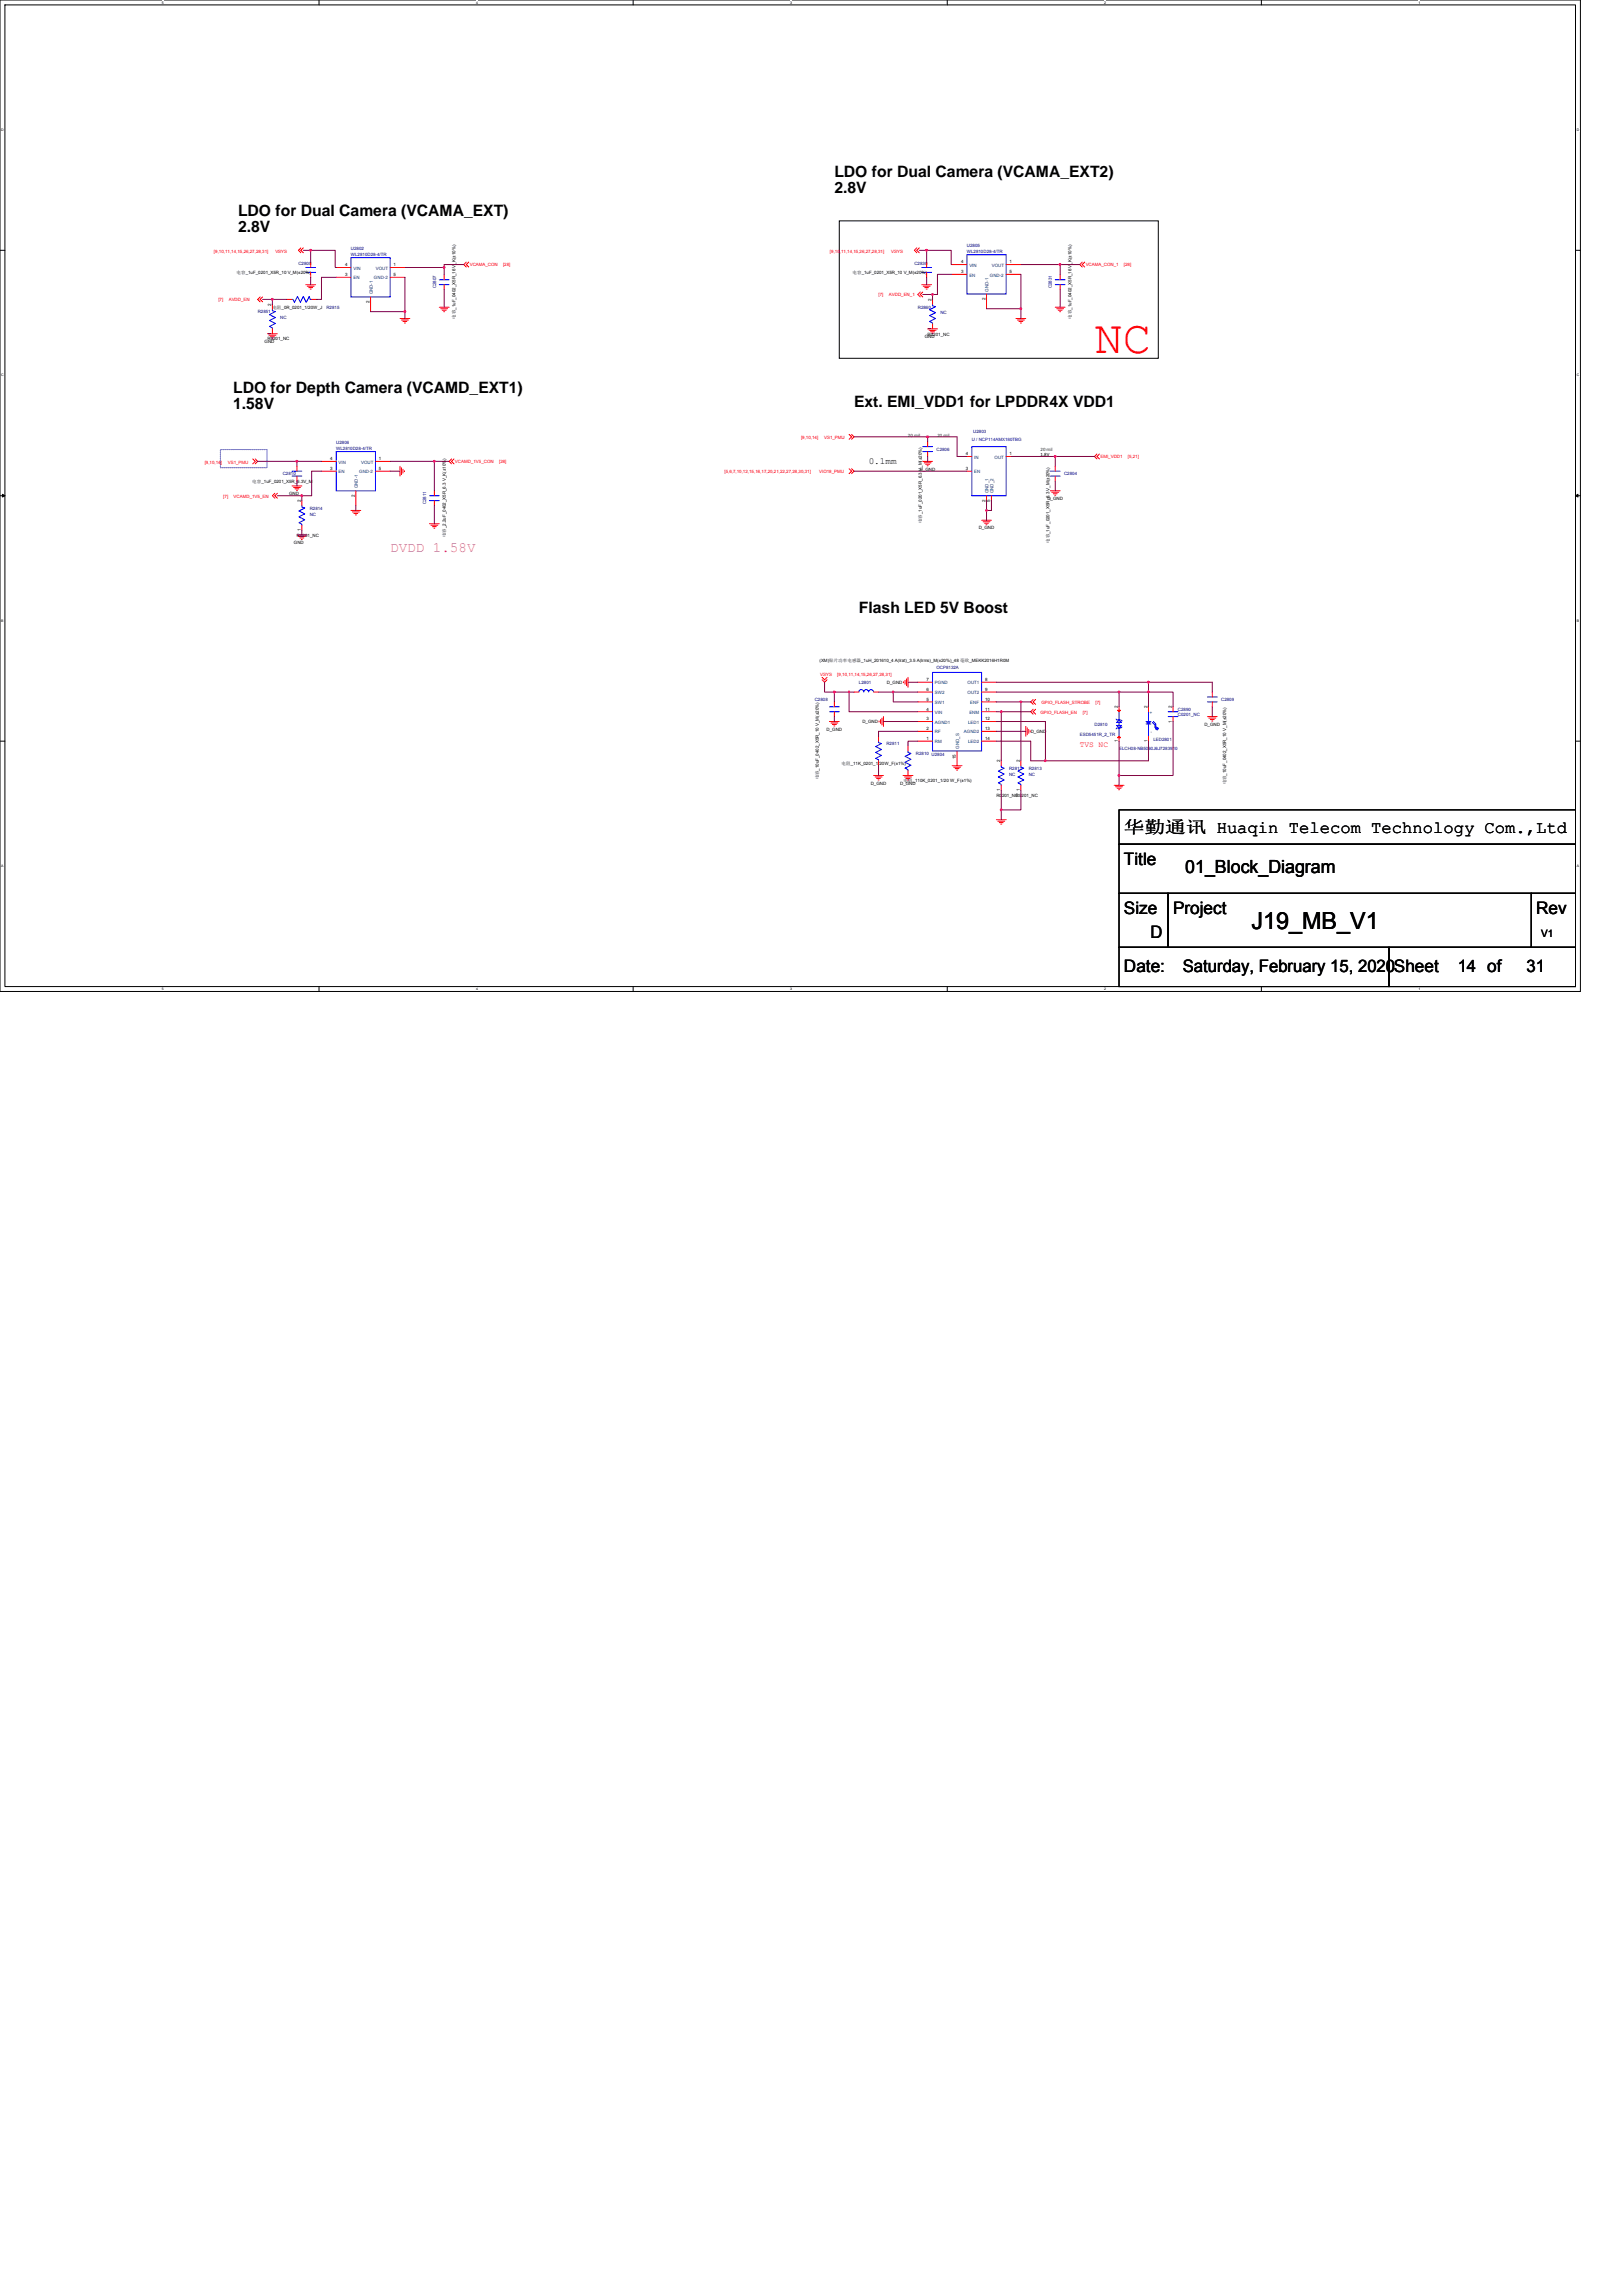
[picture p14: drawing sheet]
<svg xmlns="http://www.w3.org/2000/svg" width="210mm" height="297mm" viewBox="0 0 210 297" stroke-linecap="round" stroke-linejoin="round" font-family="sans-serif">
<defs><g id="words">
<text font-size="6.1" fill="#f00" x="141.6" y="45.7">NC</text>
<text font-size="3" x="161.9" y="120.2">J19_MB_V1</text>
<text font-size="2.3" x="153.4" y="112.9">01_Block_Diagram</text>
<g font-size="2.2">
<text x="145.4" y="107.8">华勤通讯 Huaqin Telecom Technology Com.,Ltd</text>
<text x="145.4" y="111.8">Title</text>
<text x="145.4" y="118.2">Size</text>
<text x="151.8" y="118.2">Project</text>
<text x="198.8" y="118.2">Rev</text>
<text x="145.4" y="125.8">Date:</text>
<text x="148.8" y="121.4">D</text>
<text x="153" y="125.8">Saturday, February 15, 2020Sheet</text>
<text x="188.6" y="125.8">14 of</text>
<text x="197.5" y="125.8">31</text>
</g>
<g font-size="2">
<text x="107.9" y="22.8">LDO for Dual Camera (VCAMA_EXT2)</text>
<text x="30.8" y="27.9">LDO for Dual Camera (VCAMA_EXT)</text>
<text x="107.9" y="24.9">2.8V</text>
<text x="30.8" y="30">2.8V</text>
<text x="30.2" y="50.8">LDO for Depth Camera (VCAMD_EXT1)</text>
<text x="30.2" y="52.9">1.58V</text>
<text x="110.5" y="52.7">Ext. EMI_VDD1 for LPDDR4X VDD1</text>
<text x="111.1" y="79.4">Flash LED 5V Boost</text>
</g>
<text font-size="1.8" fill="#f0f" x="50.5" y="71.4">DVDD 1.58V</text>
<text font-size="1.3" x="199.4" y="121.2">V1</text>
<text font-size="1.2" x="112.4" y="60">0.1mm</text>
<text font-size="1" fill="#f00" x="139.7" y="96.7">TVS NC</text>
<g font-size=".6" fill="#f00">
<text x="27.7" y="32.7">[9,10,11,14,15,26,27,28,31]</text>
<text x="35.6" y="32.7">VSYS</text>
<text x="60.8" y="34.5">VCAMA_CON</text>
<text x="65.1" y="34.5">[28]</text>
<text x="107.4" y="32.7">[9,10,11,14,15,26,27,28,31]</text>
<text x="115.3" y="32.7">VSYS</text>
<text x="140.5" y="34.5">VCAMA_CON_1</text>
<text x="145.4" y="34.5">[28]</text>
<text x="28.3" y="39">[7]</text>
<text x="29.6" y="39">AVDD_EN</text>
<text x="113.7" y="38.3">[7]</text>
<text x="115" y="38.3">AVDD_EN_1</text>
<text x="26.5" y="60">[9,10,14]</text>
<text x="29.5" y="60">VS1_PMU</text>
<text x="58.9" y="59.9">VCAMD_1V5_CON</text>
<text x="64.6" y="59.9">[28]</text>
<text x="103.6" y="56.8">[9,10,14]</text>
<text x="106.6" y="56.8">VS1_PMU</text>
<text x="142.4" y="59.3">EMI_VDD1</text>
<text x="145.9" y="59.3">[5,21]</text>
<text x="28.9" y="64.4">[7]</text>
<text x="30.2" y="64.4">VCAMD_1V5_EN</text>
<text x="93.7" y="61.3">[5,6,7,10,12,15,16,17,20,21,22,27,28,30,31]</text>
<text x="106" y="61.3">VIO18_PMU</text>
<text x="106.1" y="87.4">VSYS</text>
<text x="108.3" y="87.4">[9,10,11,14,15,26,27,28,31]</text>
<text x="134.6" y="92.4">GPIO_FLASH_EN</text>
<text x="134.7" y="91.1">GPIO_FLASH_STROBE</text>
<text x="140.1" y="92.4">[7]</text>
<text x="141.7" y="91.1">[7]</text>
</g>
<g font-size=".6">
<text x="30.6" y="35.5">电容_1uF_0201_X5R_10 V_M(±20%)</text>
<text x="44.6" y="35.7">3</text>
<text x="44.6" y="34.5">4</text>
<text x="50.9" y="34.5">1</text>
<text x="50.9" y="35.7">5</text>
<text x="110.3" y="35.5">电容_1uF_0201_X5R_10 V_M(±20%)</text>
<text x="124.3" y="35.3">3</text>
<text x="124.3" y="34.1">4</text>
<text x="130.6" y="34.1">1</text>
<text x="130.6" y="35.3">5</text>
<text x="35.1" y="39.6" transform="rotate(-90 35.1 39.6)">2</text>
<text x="35.2" y="39.9">电阻_0R_0201_1/20W_J</text>
<text x="47.8" y="39.2" transform="rotate(-90 47.8 39.2)">2</text>
<text x="58.9" y="41.2" transform="rotate(-90 58.9 41.2)">电容_1uF_0402_X5R_16 V_K(±10%)</text>
<text x="120.5" y="38.9" transform="rotate(-90 120.5 38.9)">2</text>
<text x="127.5" y="38.8" transform="rotate(-90 127.5 38.8)">2</text>
<text x="138.6" y="41.2" transform="rotate(-90 138.6 41.2)">电容_1uF_0402_X5R_16 V_K(±10%)</text>
<text x="34.2" y="44.4">GND</text>
<text x="34.6" y="44">R0201_NC</text>
<text x="35.1" y="43.3" transform="rotate(-90 35.1 43.3)">1</text>
<text x="119.6" y="43.7">GND</text>
<text x="120" y="43.4">R0201_NC</text>
<text x="120.5" y="42.7" transform="rotate(-90 120.5 42.7)">1</text>
<text x="42.7" y="59.5">4</text>
<text x="49" y="59.5">1</text>
<text x="125" y="58.9">4</text>
<text x="130.6" y="58.9">1</text>
<text x="134.6" y="59">1.8V</text>
<text x="32.6" y="62.5">电容_1uF_0201_X5R_6.3V_M</text>
<text x="37.4" y="64.1">GND</text>
<text x="38.9" y="65" transform="rotate(-90 38.9 65)">2</text>
<text x="42.7" y="60.8">3</text>
<text x="45.9" y="64.3" transform="rotate(-90 45.9 64.3)">2</text>
<text x="49" y="60.8">5</text>
<text x="119" y="60.9">D_GND</text>
<text x="125" y="60.8">3</text>
<text x="127.5" y="64.9" transform="rotate(-90 127.5 64.9)">2</text>
<text x="128.1" y="64.9" transform="rotate(-90 128.1 64.9)">5</text>
<text x="135.5" y="64.7">D_GND</text>
<text x="38" y="70.4">GND</text>
<text x="38.4" y="69.4">R0201_NC</text>
<text x="38.9" y="68.7" transform="rotate(-90 38.9 68.7)">1</text>
<text x="57.7" y="69.5" transform="rotate(-90 57.7 69.5)">电容_2.2uF_0402_X5R_6.3 V_K(±10%)</text>
<text x="119.3" y="67.7" transform="rotate(-90 119.3 67.7)">电容_1uF_0201_X5R_6.3 V_M(±20%)</text>
<text x="126.6" y="68.5">D_GND</text>
<text x="135.8" y="70.2" transform="rotate(-90 135.8 70.2)">电容_1uF_0201_X5R_6.3 V_M(±20%)</text>
<text x="106" y="85.6">(XM)贴片功率电感器_1uH_201610_4 A(lrat)_3.5 A(lrms)_M(±20%)_48 毫欧_MEKK2016H1R0M</text>
<text x="114.7" y="88.4">D_GND</text>
<text x="119.9" y="89.4">6</text>
<text x="119.9" y="88.1">7</text>
<text x="127.4" y="88.1">8</text>
<text x="127.4" y="89.4">9</text>
<text x="106.9" y="94.5">D_GND</text>
<text x="111.6" y="93.5">D_GND</text>
<text x="119.9" y="95.7">1</text>
<text x="119.9" y="94.5">2</text>
<text x="119.9" y="93.2">3</text>
<text x="119.9" y="90.7">5</text>
<text x="119.9" y="91.9">4</text>
<text x="127.4" y="94.5">13</text>
<text x="127.4" y="93.2">12</text>
<text x="127.4" y="95.7">14</text>
<text x="127.4" y="90.7">10</text>
<text x="127.4" y="91.9">11</text>
<text x="133.3" y="94.8">D_GND</text>
<text x="144.6" y="91.6" transform="rotate(-90 144.6 91.6)">2</text>
<text x="148.4" y="91.6" transform="rotate(-90 148.4 91.6)">2</text>
<text x="151.6" y="93.5" transform="rotate(-90 151.6 93.5)">1</text>
<text x="151.6" y="91.6" transform="rotate(-90 151.6 91.6)">2</text>
<text x="155.8" y="93.9">D_GND</text>
<text x="105.9" y="100.8" transform="rotate(-90 105.9 100.8)">电容_10uF_0402_X5R_10 V_M(±20%)</text>
<text x="108.9" y="99">电阻_11K_0201_1/20W_F(±1%)</text>
<text x="112.6" y="101.5">D_GND</text>
<text x="116.5" y="101.5">D_GND</text>
<text x="116.9" y="101.2">电阻_110K_0201_1/20 W_F(±1%)</text>
<text x="123.7" y="98.2" transform="rotate(-90 123.7 98.2)">15</text>
<text x="129.4" y="98.6" transform="rotate(-90 129.4 98.6)">2</text>
<text x="131.9" y="98.6" transform="rotate(-90 131.9 98.6)">2</text>
<text x="144.6" y="96" transform="rotate(-90 144.6 96)">1</text>
<text x="148.4" y="96" transform="rotate(-90 148.4 96)">1</text>
<text x="158.6" y="101.5" transform="rotate(-90 158.6 101.5)">电容_10uF_0402_X5R_10 V_M(±20%)</text>
<text x="128.9" y="103.1">R0201_NC</text>
<text x="129.4" y="102.4" transform="rotate(-90 129.4 102.4)">1</text>
<text x="131.4" y="103.1">R0201_NC</text>
<text x="131.9" y="102.4" transform="rotate(-90 131.9 102.4)">1</text>
</g>
<g font-size=".6" fill="#000080">
<text x="38.6" y="34.3">C2805</text>
<text x="45.4" y="32.4">U2802</text>
<text x="45.4" y="33.1">WL2810D28-4/TR</text>
<text x="118.3" y="34.3">C2830</text>
<text x="125.1" y="32">U2805</text>
<text x="125.1" y="32.7">WL2810D28-4/TR</text>
<text x="33.3" y="40.6">R2851</text>
<text x="36.3" y="41.3">NC</text>
<text x="42.2" y="39.9">R2815</text>
<text x="56.4" y="37.3" transform="rotate(-90 56.4 37.3)">C2807</text>
<text x="118.7" y="39.9">R2860</text>
<text x="121.7" y="40.7">NC</text>
<text x="136.1" y="37.3" transform="rotate(-90 136.1 37.3)">C2831</text>
<text x="43.5" y="57.4">U2806</text>
<text x="43.5" y="58.2">WL2810D28-4/TR</text>
<text x="121.2" y="58.3">C2806</text>
<text x="125.9" y="56">U2803</text>
<text x="36.6" y="61.4">C2810</text>
<text x="40.1" y="66">R2814</text>
<text x="55.1" y="65.3" transform="rotate(-90 55.1 65.3)">C2811</text>
<text x="137.7" y="61.5">C2804</text>
<text x="40.1" y="66.7">NC</text>
<text x="111.1" y="88.5">L2801</text>
<text x="121.2" y="86.5">OCP8132A</text>
<text x="105.4" y="90.7">C2808</text>
<text x="139.7" y="95.2">ESD5451R_2_TR</text>
<text x="141.6" y="93.9">D2810</text>
<text x="149.2" y="95.8">LED2801</text>
<text x="152.4" y="92">C2890</text>
<text x="152.4" y="92.6">C0201_NC</text>
<text x="158" y="90.7">C2809</text>
<text x="114.7" y="96.4">R2811</text>
<text x="118.5" y="97.7">R2810 U2804</text>
<text x="130.6" y="99.6">R2812</text>
<text x="130.6" y="100.4">NC</text>
<text x="133.1" y="99.6">R2813</text>
<text x="133.1" y="100.4">NC</text>
<text x="144.8" y="97.1">ELCH08-NB5060J6J7283910</text>
</g>
<g font-size=".6" fill="#004080">
<text x="45.7" y="34.9">VIN</text>
<text x="48.6" y="34.9">VOUT</text>
<text x="125.4" y="35.8">EN</text>
<text x="125.4" y="34.5">VIN</text>
<text x="128.1" y="35.8">GND-2</text>
<text x="128.3" y="34.5">VOUT</text>
<text x="45.7" y="36.2">EN</text>
<text x="48.2" y="38.1" transform="rotate(-90 48.2 38.1)">GND-1</text>
<text x="48.4" y="36.2">GND-2</text>
<text x="127.9" y="37.7" transform="rotate(-90 127.9 37.7)">GND-1</text>
<text x="43.8" y="60">VIN</text>
<text x="46.7" y="60">VOUT</text>
<text x="126" y="59.3">IN</text>
<text x="128.7" y="59.3">OUT</text>
<text x="43.8" y="61.2">EN</text>
<text x="46.3" y="63.2" transform="rotate(-90 46.3 63.2)">GND-1</text>
<text x="46.5" y="61.2">GND-2</text>
<text x="126" y="61.2">EN</text>
<text x="127.9" y="63.8" transform="rotate(-90 127.9 63.8)">GND_1</text>
<text x="128.5" y="63.8" transform="rotate(-90 128.5 63.8)">GND_2</text>
<text x="121" y="89.8">SW2</text>
<text x="121" y="88.5">PGND</text>
<text x="125.2" y="88.5">OUT1</text>
<text x="125.2" y="89.8">OUT2</text>
<text x="121" y="94.9">RF</text>
<text x="121" y="93.6">AGND1</text>
<text x="121" y="91.1">SW1</text>
<text x="121" y="92.4">VIN</text>
<text x="124.7" y="94.9">AGND2</text>
<text x="125.2" y="93.6">LED1</text>
<text x="125.4" y="92.4">ENM</text>
<text x="125.5" y="91.1">ENF</text>
<text x="149.1" y="94.8" transform="rotate(-90 149.1 94.8)">-</text>
<text x="149.1" y="92.4" transform="rotate(-90 149.1 92.4)">+</text>
<text x="121" y="96.2">RM</text>
<text x="124.1" y="96.8" transform="rotate(-90 124.1 96.8)">GND_S</text>
<text x="125.2" y="96.2">LED2</text>
</g>
<g font-size=".6" fill="#008000">
<text x="117.5" y="56.5">20 mil</text>
<text x="121.3" y="56.5">20 mil</text>
<text x="134.6" y="58.4">20 mil</text>
</g>
<text font-size=".6" fill="#0000a0" x="125.7" y="57.1">U / NCP114AMX180TBG</text>
<g font-size=".5">
<text x="21" y=".5">5</text>
<text x="61.6" y=".5">4</text>
<text x="102.2" y=".5">3</text>
<text x="142.9" y=".5">2</text>
<text x="183.5" y=".5">1</text>
<text x=".2" y="16.9">D</text>
<text x="204" y="16.9">D</text>
<text x=".2" y="48.7">C</text>
<text x="204" y="48.7">C</text>
<text x=".2" y="80.4">B</text>
<text x="204" y="80.4">B</text>
<text x=".2" y="112.2">A</text>
<text x="204" y="112.2">A</text>
<text x="21" y="128.1">5</text>
<text x="61.6" y="128.1">4</text>
<text x="102.2" y="128.1">3</text>
<text x="142.9" y="128.1">2</text>
<text x="183.5" y="128.1">1</text>
</g>
</g></defs>
<path d="M0 0h204.5v128.3h-204.5zM.6 .6h203.2v127h-203.2z" fill="none" stroke="#000" stroke-width=".13"/>
<g fill="#fff">
<path d="M21 .1h.2v.5h-.2z"/>
<path d="M21 127.7h.2v.5h-.2z"/>
</g>
<path d="M41.3 0v.6M41.3 127.6v.7" fill="none" stroke="#000" stroke-width=".13"/>
<g fill="#fff">
<path d="M61.6 .1h.2v.5h-.2z"/>
<path d="M61.6 127.7h.2v.5h-.2z"/>
</g>
<path d="M81.9 0v.6M81.9 127.6v.7" fill="none" stroke="#000" stroke-width=".13"/>
<g fill="#fff">
<path d="M102.2 .1h.3v.5h-.3z"/>
<path d="M102.2 127.7h.3v.5h-.3z"/>
</g>
<path d="M122.6 0v.6M122.6 127.6v.7" fill="none" stroke="#000" stroke-width=".13"/>
<g fill="#fff">
<path d="M142.9 .1h.2v.5h-.2z"/>
<path d="M142.9 127.7h.2v.5h-.2z"/>
</g>
<path d="M163.2 0v.6M163.2 127.6v.7" fill="none" stroke="#000" stroke-width=".13"/>
<g fill="#fff">
<path d="M183.5 .1h.3v.5h-.3z"/>
<path d="M183.5 127.7h.3v.5h-.3z"/>
<path d="M.2 16.5h.3v.5h-.3z"/>
<path d="M204 16.5h.3v.5h-.3z"/>
<path d="M.2 48.3h.3v.5h-.3z"/>
<path d="M204 48.3h.3v.5h-.3z"/>
</g>
<path d="M0 32.4h.6M203.8 32.4h.7" fill="none" stroke="#000" stroke-width=".13"/>
<g fill="#fff">
<path d="M.2 80h.3v.5h-.3z"/>
<path d="M204 80h.3v.5h-.3z"/>
</g>
<path d="M0 64.1h.6M203.8 64.1h.7" fill="none" stroke="#000" stroke-width=".13"/>
<path d="M.3 63.9l.3 .2-.3 .2zM203.8 64.1l.4-.2v.4z" fill="#000" stroke="#000" stroke-width=".13"/>
<g fill="#fff">
<path d="M.2 111.8h.2v.5h-.2z"/>
<path d="M204 111.8h.3v.5h-.3z"/>
</g>
<path d="M108.6 28.6h41.3v17.8h-41.3zM0 95.9h.6M203.8 95.9h.7M144.8 109.2h59v6.4h-59zM144.8 104.8h59v4.4h-59zM144.8 115.6h6.3v7h-6.3zM151.1 115.6h47v7h-47zM198.1 115.6h5.7v7h-5.7zM144.8 122.6h34.9v5h-34.9zM179.7 122.6h24.1v5h-24.1z" fill="none" stroke="#000" stroke-width=".13"/>
<path d="M28.5 58.2h6v2.3h-6z" fill="none" stroke="#8000ff" stroke-width=".13"/>
<g fill="none" stroke="#f00" stroke-width=".13">
<path d="M33.7 38.4l-.4 .3 .4 .4M34 38.4l-.3 .3 .3 .4M35.2 39.4v.6M37.1 38.7h.7M38.9 32.1l-.3 .3 .3 .3M39.2 32.1l-.3 .3 .3 .3M39.6 36.8h1.2M39.8 37h.8M39.9 37.2h.5M40.1 37.4h.2M40.2 34v.6M40.2 35.2v.7"/>
<path d="M40.3 38.7h.7M43.5 35.9h1.9M43.5 34.6h1.9M47.9 38.4v1.9M50.5 34.6h1.9M50.5 35.9h1.9M56.8 39.8h1.3M57 39.9h.9M57.5 35.6v.6M57.5 36.8v.7M60.3 33.9l-.3 .3 .3 .3M60.6 33.9l-.3 .3 .3 .3"/>
<path d="M118.6 32.1l-.3 .3 .3 .3M118.9 32.1l-.3 .3 .3 .3M119.1 37.8l-.4 .3 .4 .3M119.3 36.8h1.2M119.4 37.8l-.3 .3 .3 .3M119.4 37h.9M119.6 37.2h.5M119.8 37.4h.2M119.9 34v.6M119.9 35.2v.7M120.6 38.7v.7M123.2 35.5h1.9"/>
<path d="M123.2 34.2h1.9M127.6 38v1.9M130.2 34.2h1.9M130.2 35.5h1.9M136.5 39.8h1.3M136.7 39.9h.9M137.2 35.6v.6M137.2 36.8v.7M140 33.9l-.3 .3 .3 .3M140.3 33.9l-.3 .3 .3 .3M32.7 59.4l.3 .3-.3 .3M33 59.4l.3 .3-.3 .3"/>
<path d="M34.6 43.2h1.3M34.8 43.4h.9M35 43.6h.5M35.2 43.8h.1M35.2 42.5v.7M41.6 59.7h1.9M48.6 59.7h1.9M51.8 41.2h1.2M51.9 41.4h.9M52.1 41.6h.5M52.3 41.8h.2M57.2 40.1h.5"/>
<path d="M57.4 40.3h.1M58.4 59.4l-.3 .3 .3 .3M58.7 59.4l-.3 .3 .3 .3M109.9 56.2l.3 .3-.3 .3M110.2 56.2l.3 .3-.3 .3M119.4 59.7h1.2M119.6 59.9h.9M120 57.1v.7M120 58.4v.7M120 42.5h1.3M120.2 42.7h.9M120.4 42.9h.5"/>
<path d="M120.6 43.1h.1M120.6 41.9v.6M125.1 59.1h.6M130.2 59.1h.6M131.4 41.2h1.3M131.6 41.4h.9M131.8 41.6h.5M132 41.8h.1M136.9 40.1h.5M137.1 40.3h.1M141.9 58.7l-.3 .4 .3 .3M142.2 58.7l-.3 .4 .3 .3"/>
<path d="M35.6 63.8l-.4 .3 .4 .4M35.9 63.8l-.3 .3 .3 .4M37.8 62.9h1.3M38 63.1h.9M38.2 63.2h.5M38.4 63.4h.1M38.4 69.2h1.3M38.4 60.3v.7M38.4 61.6v.6M38.6 69.4h.9M38.8 69.6h.5M39 69.8h.1"/>
<path d="M39.1 67.9v.7M39.1 64.8v.6M41.6 61h1.9M45.4 66h1.3M45.6 66.2h.9M45.8 66.4h.5M46 66.6h.1M46 63.5v1.9M48.6 61h1.9M51.8 60.3v1.3M51.9 60.5v.9M52.1 60.7v.5"/>
<path d="M52.3 60.9v.1M55.6 67.8h1.2M55.8 67.9h.8M55.9 68.1h.6M56.1 68.3h.2M56.2 63.5v.6M56.2 64.8v.6M109.9 60.6l.3 .4-.3 .3M110.2 60.6l.3 .4-.3 .3M119.8 60.1h.5M120 60.3h.1M125.1 61h.6"/>
<path d="M127 67.3h1.3M127.2 67.5h.9M127.4 67.7h.5M127.6 67.9h.1M127.6 64.1v.7M128.3 64.1v.7M135.9 63.5h1.3M136.1 63.7h.9M136.3 63.9h.5M136.5 64.1h.1M136.5 60.3v.7M136.5 61.6v.6"/>
<path d="M106.4 87.9l.3 .4 .3-.4M106.4 87.6l.3 .3 .3-.3M107.3 93.3h1.3M107.5 93.5h.9M107.7 93.7h.5M107.9 93.9h.1M107.9 90.8v.6M107.9 92.1v.6M110.5 89.5h.6M113 89.5h.7M113.7 98.4v.7M113.7 95.2v.7"/>
<path d="M113.7 93.3v.1M113.9 93.1v.5M114.1 92.9v.9M114.3 92.7v1.3M116.9 88.2v.1M117.1 88v.5M117.3 87.8v.9M117.5 87.6v1.3M117.5 99.7v.6M117.5 96.5v.7M118.7 95.9h1.9M118.7 94.6h1.9"/>
<path d="M118.7 93.3h1.9M118.7 90.8h1.9M118.7 92.1h1.9M118.7 89.5h1.9M118.7 88.3h1.9M123.2 99.1h1.3M123.4 99.3h.9M123.6 99.4h.5M123.8 99.6h.1M123.8 97.2v1.9M127 88.3h1.9M127 89.5h1.9"/>
<path d="M127 90.8h1.9M127 92.1h1.9M127 93.3h1.9M127 94.6h1.9M127 95.9h1.9M129.5 98.4v.7M132.1 98.4v.7M132.7 94v1.2M132.9 94.2v.9M133.1 94.4v.5M133.3 94.6v.1M133.7 90.5l-.4 .3 .4 .3"/>
<path d="M133.7 91.8l-.4 .3 .4 .3M134 90.5l-.3 .3 .3 .3M134 91.8l-.3 .3 .3 .3M144.8 95.2v.7M144.8 91.4v.7M148.6 91.4v.7M148.6 95.2v.7M151.8 92.7v.6M151.8 91.4v.7M156.2 92.7h1.3M156.4 92.9h.9M156.6 93.1h.5"/>
<path d="M156.8 93.3h.1M156.8 89.5v.7M156.8 90.8v.6M113 100.3h1.3M113.2 100.5h.9M113.4 100.7h.5M113.6 100.9h.1M116.8 100.3h1.3M117 100.5h.9M117.2 100.7h.5M117.4 100.9h.1M128.9 106h1.3"/>
<path d="M129.1 106.2h.9M129.3 106.4h.5M129.5 106.6h.1M129.5 101.6v.6M132.1 101.6v.6M144.1 101.6h1.3M144.3 101.8h.9M144.5 102h.5M144.7 102.2h.1"/>
</g>
<g fill="none" stroke="#00f" stroke-width=".13">
<path d="M37.8 38.7h.1l.2 .4 .4-.7 .4 .7 .3-.7 .4 .7 .4-.7 .1 .3h.2M37.8 38.7h.1M39.6 34.6h1.2M39.6 35.2h1.2M40.2 34.6h.1M40.2 35.2h.1M40.3 38.7h.1M45.4 33.3h5.1v5.1h-5.1zM56.8 36.2h1.3M56.8 36.8h1.3M57.5 36.2h.1M57.5 36.8h.1"/>
<path d="M119.3 34.6h1.2M119.3 35.2h1.2M119.9 34.6h.1M119.9 35.2h.1M120.6 39.4h.1M120.6 39.4v.2l.4 .1-.7 .4 .7 .3-.7 .4 .7 .4-.7 .4 .3 .2v.1M125.1 33h5.1v5h-5.1zM136.5 36.2h1.3M136.5 36.8h1.3M137.2 36.2h.1M137.2 36.8h.1M35.2 40h.1"/>
<path d="M35.2 42.5h.1M35.2 40v.2l.4 .1-.7 .4 .7 .4-.7 .4 .7 .3-.7 .4 .3 .2v.1M43.5 58.4h5.1v5.1h-5.1zM119.4 57.8h1.3M119.4 58.4h1.3M120 57.8h.1M120 58.4h.1M120.6 41.9h.1M125.7 57.8h4.5v6.3h-4.5zM37.8 61h1.3M37.8 61.6h1.3M38.4 61h.1"/>
<path d="M38.4 61.6h.1M39.1 65.4h.1M39.1 67.9h.1M39.1 65.4v.2l.3 .1-.7 .4 .7 .4-.7 .4 .7 .3-.7 .4 .4 .2v.1M55.6 64.1h1.2M55.6 64.8h1.2M56.2 64.1h.1M56.2 64.8h.1M135.9 61h1.3M135.9 61.6h1.3M136.5 61h.1M136.5 61.6h.1"/>
<path d="M107.3 91.4h1.3M107.3 92.1h1.3M107.9 91.4h.1M107.9 92.1h.1M111.1 89.5a.31 .31 0 0 1 .3-.3 .31 .31 0 0 1 .3 .3 .32 .32 0 0 1 .4-.3 .32 .32 0 0 1 .3 .3M111.1 89.5h.1M112.4 89.5a.31 .31 0 0 1 .3-.3 .31 .31 0 0 1 .3 .3M113 89.5h.1M113.7 95.9h.1M113.7 98.4h.1M113.7 95.9v.2l.3 .1-.7 .4 .7 .4-.7 .3 .7 .4-.7 .4 .4 .2v.1M117.5 97.2h.1"/>
<path d="M117.5 99.7h.1M117.5 97.2v.1l.4 .2-.8 .4 .8 .3-.8 .4 .8 .4-.8 .4 .4 .2v.1M120.6 87h6.4v10.2h-6.4zM129.5 99.1h.1M129.5 99.1v.2l.4 .1-.7 .4 .7 .3-.7 .4 .7 .4-.7 .4 .3 .2v.1M132.1 99.1h.1M132.1 99.1v.2l.4 .1-.8 .4 .8 .3-.8 .4 .8 .4-.8 .4 .4 .2v.1M144.4 93l.1 .2h.5l.2 .1M144.5 93.9h.6l-.3 .3zM144.5 93.5l.3-.3 .3 .3zM144.8 92.1v3.1M145.2 94l-.2 .2h-.5l-.1 .1"/>
<path d="M148.3 93.3h.6l-.3 .4zM148.3 93.7h.6M148.6 92.1v3.1M149.1 93.5l.3 .3v.3l.3 .3v-.2l.2 .1M149.2 93.3l.3 .4v.3l.4 .3-.1-.2M149.5 94.4h.2M151.1 92.7h1.3M151.1 92.1h1.3M151.8 92.7h.1M151.8 92.1h.1M156.2 90.2h1.3M156.2 90.8h1.3"/>
<path d="M156.8 90.2h.1M156.8 90.8h.1M129.5 101.6h.1M132.1 101.6h.1"/>
</g>
<g fill="#f00" stroke="#f00" stroke-width=".13">
<path d="M144.6 95.4l.2-.2 .2 .2z"/>
<path d="M144.6 91.9h.4l-.2 .2z"/>
</g>
<g fill="none" stroke="#800040" stroke-width=".13">
<path d="M34 38.7h1.2M37.1 38.7h-1.9v.7M39.2 32.4h1M40.2 32.4v1.6M40.2 35.9v.9M40.2 32.4h3.2v2.2h.1M43.5 35.9h-1.9v2.8h-.6M52.4 34.6h5.1v1M52.4 35.9v4.4M57.5 37.5v2.3M60 34.2h-2.5v.4M118.9 32.4h1"/>
<path d="M119.4 38.1h1.2M119.9 32.4h3.2v1.8h.1M119.9 32.4v1.6M119.9 35.9v.9M123.2 35.5h-1.9v2.6h-.7v.6M127.6 39.9h4.5v1.3M132.1 34.2h5.1v1.4M132.1 35.5v4.4M137.2 37.5v2.3M137.2 34.2h2.5M33.3 59.7h5.1M38.4 59.7h3.2"/>
<path d="M38.4 59.7v.6M47.9 40.3h4.5v.9M50.5 59.7h5.7M56.2 59.7h1.9M56.2 59.7v3.8M110.5 56.5h9.5M120 56.5h3.8v2.6h1.3M120 56.5v.6M120 59.1v.6M130.8 59.1h5.7M136.5 59.1h5.1M136.5 59.1v1.2"/>
<path d="M35.9 64.1h3.2M38.4 62.2v.7M39.1 64.1v.7M39.1 68.6v.6M41.6 61h-1.3v3.1h-1.2M46 65.4v.6M50.5 61h1.3M56.2 65.4v2.4M110.5 61h14.6M127.6 64.8v1.2M127.6 66v1.3M128.3 64.8v1.2h-.7"/>
<path d="M136.5 62.2v1.3M106.7 88.3v1.2h1.2M107.9 89.5h2M107.9 89.5v1.3M107.9 92.7v.6M109.9 89.5h.6M109.9 89.5v2.6h8.8M113.7 99.1v1.2M113.7 89.5h1.9M114.3 93.3h4.4M117.5 88.3h1.2M118.7 95.9h-1.2v.6"/>
<path d="M118.7 94.6h-5v.6M118.7 89.5h-3.1v1.3h3.1M128.9 93.3h6.4v5.1M128.9 95.9h4.4v2.5h2M128.9 94.6h3.8M128.9 89.5h15.9M128.9 88.3h19.7M128.9 92.1h.6M128.9 90.8h3.2M129.5 92.1v6.3M129.5 92.1h3.9M132.1 90.8h1.2"/>
<path d="M132.1 90.8v7.6M144.8 95.9v4.4M148.6 88.3v1.2M148.6 89.5h-3.8v1.9M148.6 88.3h8.2v1.2M148.6 89.5v1.9M148.6 95.9v2.5h-13.3M148.6 89.5h3.2v1.9M151.8 93.3v7h-7v1.3M156.8 91.4v1.3M129.5 102.2v2.6h2.6v-2.6M129.5 104.8v1.2"/>
</g>
<g fill="#f0f" stroke="#f0f" stroke-width=".13">
<path d="M136.4 59h.2v.1h-.2z" fill-rule="evenodd"/>
<path d="M127.5 65.9h.2v.2h-.2z" fill-rule="evenodd"/>
<path d="M119.9 56.4h.2v.2h-.2z" fill-rule="evenodd"/>
<path d="M40.1 32.3h.2v.2h-.2z" fill-rule="evenodd"/>
<path d="M52.3 40.2h.2v.2h-.2z" fill-rule="evenodd"/>
<path d="M35.1 38.6h.2v.2h-.2z" fill-rule="evenodd"/>
<path d="M115.5 89.4h.1v.2h-.1z" fill-rule="evenodd"/>
<path d="M148.5 89.4h.2v.2h-.2z" fill-rule="evenodd"/>
<path d="M135.2 98.3h.1v.2h-.1z" fill-rule="evenodd"/>
<path d="M148.5 88.2h.2v.1h-.2z" fill-rule="evenodd"/>
<path d="M109.8 89.4h.1v.2h-.1z" fill-rule="evenodd"/>
<path d="M107.9 89.4h.1v.2h-.1z" fill-rule="evenodd"/>
<path d="M144.7 89.4h.1v.2h-.1z" fill-rule="evenodd"/>
<path d="M129.4 92h.2v.1h-.2z" fill-rule="evenodd"/>
<path d="M132 90.7h.1v.2h-.1z" fill-rule="evenodd"/>
<path d="M129.4 104.7h.2v.1h-.2z" fill-rule="evenodd"/>
<path d="M119.8 32.3h.2v.2h-.2z" fill-rule="evenodd"/>
<path d="M137.1 34.1h.1v.2h-.1z" fill-rule="evenodd"/>
<path d="M132 39.8h.1v.2h-.1z" fill-rule="evenodd"/>
<path d="M120.6 38h.1v.2h-.1z" fill-rule="evenodd"/>
<path d="M144.7 100.2h.1v.2h-.1z" fill-rule="evenodd"/>
<path d="M38.3 59.6h.2v.2h-.2z" fill-rule="evenodd"/>
<path d="M56.1 59.6h.2v.2h-.2z" fill-rule="evenodd"/>
<path d="M39 64h.1v.2h-.1z" fill-rule="evenodd"/>
<path d="M57.4 34.5h.1v.2h-.1z" fill-rule="evenodd"/>
<path d="M136.4 59h.2v.1h-.2z" fill-rule="evenodd"/>
<path d="M127.5 65.9h.2v.2h-.2z" fill-rule="evenodd"/>
<path d="M119.9 56.4h.2v.2h-.2z" fill-rule="evenodd"/>
<path d="M40.1 32.3h.2v.2h-.2z" fill-rule="evenodd"/>
<path d="M52.3 40.2h.2v.2h-.2z" fill-rule="evenodd"/>
<path d="M35.1 38.6h.2v.2h-.2z" fill-rule="evenodd"/>
<path d="M115.5 89.4h.1v.2h-.1z" fill-rule="evenodd"/>
<path d="M148.5 89.4h.2v.2h-.2z" fill-rule="evenodd"/>
<path d="M135.2 98.3h.1v.2h-.1z" fill-rule="evenodd"/>
<path d="M148.5 88.2h.2v.1h-.2z" fill-rule="evenodd"/>
<path d="M109.8 89.4h.1v.2h-.1z" fill-rule="evenodd"/>
<path d="M107.9 89.4h.1v.2h-.1z" fill-rule="evenodd"/>
<path d="M144.7 89.4h.1v.2h-.1z" fill-rule="evenodd"/>
<path d="M129.4 92h.2v.1h-.2z" fill-rule="evenodd"/>
<path d="M132 90.7h.1v.2h-.1z" fill-rule="evenodd"/>
<path d="M129.4 104.7h.2v.1h-.2z" fill-rule="evenodd"/>
<path d="M119.8 32.3h.2v.2h-.2z" fill-rule="evenodd"/>
<path d="M137.1 34.1h.1v.2h-.1z" fill-rule="evenodd"/>
<path d="M132 39.8h.1v.2h-.1z" fill-rule="evenodd"/>
<path d="M120.6 38h.1v.2h-.1z" fill-rule="evenodd"/>
<path d="M144.7 100.2h.1v.2h-.1z" fill-rule="evenodd"/>
<path d="M38.3 59.6h.2v.2h-.2z" fill-rule="evenodd"/>
<path d="M56.1 59.6h.2v.2h-.2z" fill-rule="evenodd"/>
<path d="M39 64h.1v.2h-.1z" fill-rule="evenodd"/>
<path d="M57.4 34.5h.1v.2h-.1z" fill-rule="evenodd"/>
</g>
<use href="#words"/>
</svg>
